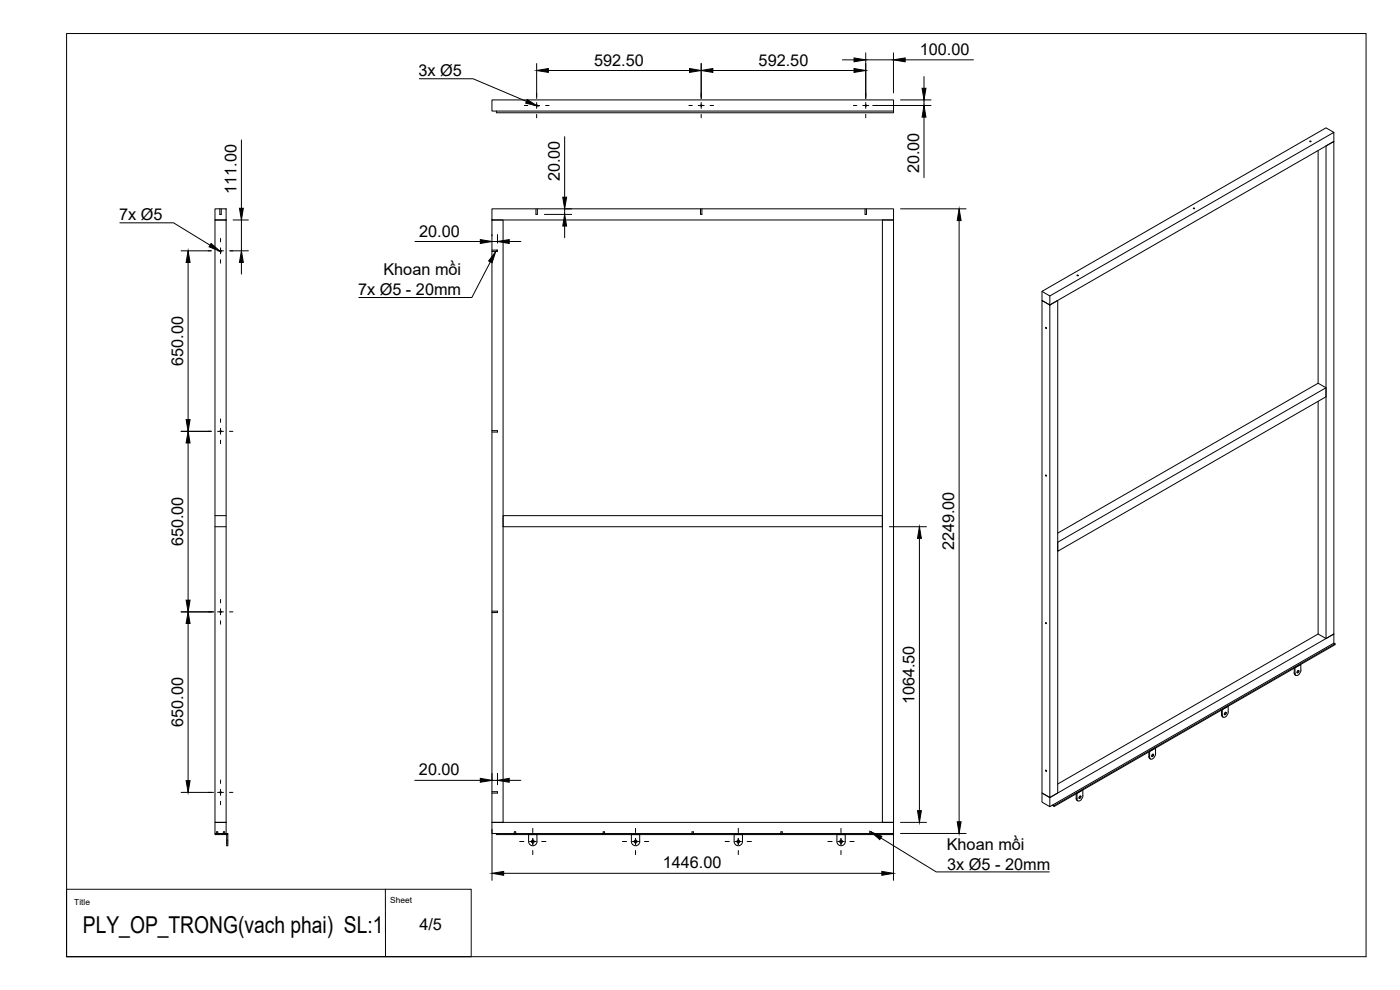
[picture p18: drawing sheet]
<svg xmlns="http://www.w3.org/2000/svg" width="420mm" height="297mm" viewBox="0 0 420 297" stroke-linecap="round" stroke-linejoin="round" font-family="sans-serif">
<defs><g id="words">
<text font-size="7" x="24.9" y="279.9">PLY_OP_TRONG(vach phai) SL:1</text>
<g font-size="4.9">
<text x="276" y="16.5">100.00</text>
<text x="125.6" y="22.9">3x Ø5</text>
<text x="178.3" y="19.7">592.50</text>
<text x="227.7" y="19.7">592.50</text>
<text x="275.8" y="52.1" transform="rotate(-90 275.8 52.1)">20.00</text>
<text x="71" y="58.1" transform="rotate(-90 71 58.1)">111.00</text>
<text x="168" y="54.4" transform="rotate(-90 168 54.4)">20.00</text>
<text x="35.7" y="66.2">7x Ø5</text>
<text x="125.8" y="71">20.00</text>
<text x="115.1" y="82.6">Khoan mồi</text>
<text x="107.4" y="88.6">7x Ø5 - 20mm</text>
<text x="55" y="109.8" transform="rotate(-90 55 109.8)">650.00</text>
<text x="55" y="163.9" transform="rotate(-90 55 163.9)">650.00</text>
<text x="286.4" y="165.2" transform="rotate(-90 286.4 165.2)">2249.00</text>
<text x="274.5" y="211.4" transform="rotate(-90 274.5 211.4)">1064.50</text>
<text x="55" y="218.1" transform="rotate(-90 55 218.1)">650.00</text>
<text x="125.7" y="232.7">20.00</text>
<text x="284.1" y="254.9">Khoan mồi</text>
<text x="198.9" y="260.6">1446.00</text>
<text x="284.3" y="260.9">3x Ø5 - 20mm</text>
<text x="125.9" y="279.1">4/5</text>
</g>
<g font-size="2.5">
<text x="22.3" y="271.5">Title</text>
<text x="117.1" y="270.9">Sheet</text>
</g>
</g></defs>
<!-- layer: Visible -->
<g fill="none" stroke="#000" stroke-width=".3">
<path d="M147.6 30h120.6v3.3h-120.6zM149 33.3v.5h119.2v-.5M400.3 39.7l-85.2 49.1-2.4-1.4 85.3-49 2.3 1.3v2.7l-85.2 49.1v147.8l-2.4-1.4v-147.7l2.4 1.3 2.3-1.3v147.7l-2.3 1.4M393.1 42.3l.3 .1-.3 .1zM395.6 45.2v69.8M64.5 66h3.4v180.7h-3.4zM64.5 62.7h3.4v3.3h-3.4zM147.6 66h3.4v180.7h-3.4zM147.6 62.7h120.6v3.3h-120.6zM264.8 66h3.4v180.7h-3.4zM358.2 62.4l.3 .1-.3 .1zM312.7 87.4v2.8l2.4 1.3v-2.7"/>
<path d="M313.8 98.2l.2 .4zM323.3 82.5l.3 .1-.3 .1zM398 116.3l-80.6 46.4v2.7l80.6-46.4v-2.7l-2.4-1.3-78.2 45M395.6 120.4v69.8l2.4 1.4 2.3-1.4v-147.8l-2.3 1.4v147.8M151 154.7h113.8v3.3h-113.8zM313.8 142.5l.2 .4zM313.8 186.8l.2 .3zM395.6 190.2l-78.2 45M400.3 193l.4 .2v.2l-84.3 48.6M400.7 193.2l-84.3 48.5M366.6 213v1.5M366.6 214.5l.1 .4 .4 .3"/>
<path d="M366.8 212.9l1.8-1a3.4 3.4 0 0 1-.4 2.7l-.2 .3a.65 .65 0 0 1-1.1 .1zM367.6 213.9l.3-.2 .1 .2-.4 .6zM367.8 213.7l-.4 .6M388.4 200.5v1.7l.5 .4M389.4 201.3l.3-.1 .1 .2-.4 .5zM389.6 201.1l-.4 .7M390.4 201l-.6 1.4a.65 .65 0 0 1-1.1 0l-.1-2.1 1.8-1v1.7M312.7 237.9l2.4 1.4v2.7l-2.4-1.3zM313.8 231.1l.2 .3zM315.1 239.3l85.2-49.1v2.8l-85.2 49M323 238.2v1.6l.5 .5M324 239l.3-.2 .1 .2-.4 .6z"/>
<path d="M324.2 238.8l-.4 .7M325 238.7l-.6 1.3a.65 .65 0 0 1-1.1 .1l-.1-2.1 1.8-1v1.7M344.8 225.6v1.7l.5 .4M345 227.2l.1 .3a1.08 1.08 0 0 0 1.2 0 1.08 1.08 0 0 0 .5-1v-2l-1.8 1v1.7M345.8 226.4l.3-.1 .1 .2-.4 .5zM346 226.3l-.4 .6M64.5 246.7h3.4v3.4h-3.4zM64.5 250.1v.3h3.9v-.3h-.5M68 250.4v3.4h.4v-3.4M149 250.1h-1.4v-3.4h120.6v3.4M149 250.1h119.2v.3h-119.2zM158.6 250.4h2.5v2.1a1.25 1.25 0 0 1-1.2 1.3 1.25 1.25 0 0 1-1.3-1.3z"/>
<path d="M189.5 250.4h2.5v2.1a1.25 1.25 0 0 1-1.3 1.3 1.25 1.25 0 0 1-1.2-1.3zM220.3 250.4h2.5v2.1a1.25 1.25 0 0 1-1.2 1.3 1.25 1.25 0 0 1-1.3-1.3zM251.2 250.4h2.5v2.1a1.25 1.25 0 0 1-1.3 1.3 1.25 1.25 0 0 1-1.2-1.3zM315.8 241.6l.6 .4v-.3M316 241.5l.4 .2"/>
<circle cx="161.1" cy="31.6" r=".2"/>
<circle cx="210.4" cy="31.6" r=".2"/>
<circle cx="259.8" cy="31.6" r=".2"/>
<circle cx="66.2" cy="75.2" r=".2"/>
<circle cx="66.2" cy="129.4" r=".2"/>
<circle cx="66.2" cy="183.6" r=".2"/>
<circle cx="66.2" cy="237.7" r=".2"/>
<circle cx="159.9" cy="252.5" r=".43"/>
<circle cx="190.7" cy="252.5" r=".43"/>
<circle cx="221.6" cy="252.5" r=".43"/>
<circle cx="252.4" cy="252.5" r=".43"/>
</g>
<!-- layer: Hidden -->
<g fill="none" stroke="#000" stroke-width=".3">
<path d="M66 62.7v1.6h.4v-1.6M147.6 75h1.7v.4h-1.7M160.8 62.7v1.6h.5v-1.6M210.2 62.7v1.6h.5v-1.6M259.6 62.7v1.6h.4v-1.6M147.6 129.2h1.7v.4h-1.7M64.5 154.7h3.4M64.5 158h3.4M147.6 183.4h1.7v.4h-1.7M147.6 237.5h1.7v.5h-1.7M64.9 250.1v-.5h.5v.5M64.9 250.1h.5"/>
<path d="M64.9 250.1l-.3 .3M65.4 250.1l.3 .3M67 250.1v-.5h.4v.5M67 250.1h.4M67 250.1l-.3 .3M67.4 250.1l.3 .3M68 252.9h.4M68 252.1h.4M154.3 250.1v-.5h.5v.5M154.3 250.1h.5M154.3 250.1l-.2 .3M154.8 250.1l.3 .3"/>
<path d="M181 250.1v-.5h.4v.5M181 250.1h.4M181 250.1l-.3 .3M181.4 250.1l.3 .3M207.7 250.1v-.5h.4v.5M207.7 250.1h.4M207.7 250.1l-.3 .3M208.1 250.1l.3 .3M234.4 250.1v-.5h.4v.5M234.4 250.1h.4M234.4 250.1l-.3 .3M234.8 250.1l.3 .3"/>
<path d="M261 250.1v-.5h.5v.5M261 250.1h.5M261 250.1l-.3 .3M261.5 250.1l.2 .3"/>
</g>
<!-- layer: Visible Narrow -->
<path d="M366.6 214.5l.2 .1M388.4 201.9l.2 .2M323 239.6l.2 .1M344.8 227l.2 .2" fill="none" stroke="#000" stroke-width=".3"/>
<!-- layer: BORDER -->
<path d="M20 10.1h390v276.9h-390z" fill="none" stroke="#000" stroke-width=".3"/>
<!-- layer: TITLEBLOCK -->
<path d="M20 266.8h121.4v20.2h-121.4zM115.7 266.8v20.2" fill="none" stroke="#000" stroke-width=".3"/>
<!-- layer: Smart Centers -->
<g fill="none" stroke="#000" stroke-width=".3">
<path d="M157.4 31.7h1M160.2 31.7h1.8M161.1 27.9v1.1M161.1 30.8v1.7M161.1 34.3v1.1M163.7 31.7h1.1M206.7 31.7h1.1M209.5 31.7h1.8M210.4 27.9v1.1M210.4 30.8v1.7M210.4 34.3v1.1M213.1 31.7h1"/>
<path d="M256.1 31.7h1M258.9 31.7h1.8M259.8 27.9v1.1M259.8 30.8v1.7M259.8 34.3v1.1M262.5 31.7h1M62.5 75.3h1M65.3 75.3h1.8M66.2 71.5v1.1M66.2 74.4v1.7M66.2 77.9v1.1M68.9 75.3h1"/>
<path d="M62.5 129.4h1M65.3 129.4h1.8M66.2 125.7v1M66.2 128.5v1.8M66.2 132.1v1M68.9 129.4h1M66.2 179.9v1M62.5 183.6h1M65.3 183.6h1.8M66.2 182.7v1.8M66.2 186.3v1M68.9 183.6h1"/>
<path d="M62.5 237.8h1M65.3 237.8h1.8M66.2 234v1.1M66.2 236.8v1.8M68.9 237.8h1M66.2 240.4v1.1M156 252.5h1.2M159 252.5h1.8M159.9 248.5v1.3M159.9 251.6v1.8M159.9 255.2v1.2M162.6 252.5h1.2"/>
<path d="M186.8 252.5h1.2M189.8 252.5h1.8M190.7 248.5v1.3M190.7 251.6v1.8M190.7 255.2v1.2M193.4 252.5h1.3M217.6 252.5h1.3M220.7 252.5h1.8M221.6 248.5v1.3M221.6 251.6v1.8M221.6 255.2v1.2M224.2 252.5h1.3"/>
<path d="M248.5 252.5h1.2M251.5 252.5h1.8M252.4 248.5v1.3M252.4 251.6v1.8M252.4 255.2v1.2M255.1 252.5h1.2"/>
</g>
<!-- layer: FD_Dimensions -->
<g fill="none" stroke="#000" stroke-width=".3">
<path d="M161.1 19.1v10.5M210.4 19.1v10.5M252.8 18h3.5M259.8 15.9v13.7M259.8 18h8.3M268.1 15.9v12M271.7 18h20.4M164.6 21.2h42.3M213.9 21.2h42.4M261.9 31.7h17.5M270.3 30h9.1M277.3 23v3.5"/>
<path d="M277.3 30v1.7M277.3 35.1v18.2M72.5 42v20.5M169.5 41v18.2M54.4 75.3h8.8M56.5 78.7v47.2M69.2 75.3h5.3M70 66h4.5M72.5 66v9.3M72.5 78.7v3.5M124.5 72.5h19.6M147.7 70.4v.4"/>
<path d="M147.7 72.5h1.6M149.3 70.4v2.5M152.8 72.5h3.5M163.4 64.3h8.2M169.5 62.7v1.6M169.5 67.8v3.5M169.7 62.7h1.9M270.3 62.7h19.6M287.8 66.2v180.4M54.4 129.4h8.8M56.5 132.9v47.2M266.9 158h11.1"/>
<path d="M275.9 161.5v81.7M54.4 183.6h9.7M56.5 187.1v47.1M54.4 237.8h9.7M124.5 234.1h19.6M147.7 232v2.2l1.6-.1M149.3 232v3.4M152.8 234.1h3.5M147.7 248.8v15.3M268.1 248.8v15.3M270.3 246.7h7.7M270.3 250.1h19.6"/>
<path d="M151.2 262h113.4"/>
</g>
<g fill="#000" stroke="#000" stroke-width=".3">
<path d="M256.3 17.4l3.5 .6-3.5 .5zM268.1 18l3.6-.6v1.1zM161.1 21.2l3.5-.6v1.1zM206.9 20.6l3.5 .6-3.5 .5zM210.4 21.2l3.5-.6v1.1zM256.3 20.6l3.5 .6-3.5 .5zM276.7 26.5h1.2l-.6 3.5zM277.3 31.7l.6 3.4h-1.2zM168.9 59.2h1.2l-.6 3.5zM56.5 75.3l.5 3.4h-1.1zM72.5 75.3l.5 3.4h-1.1zM71.9 62.5h1.1l-.5 3.5z"/>
<path d="M144.1 71.9l3.6 .6-3.6 .6zM149.3 72.5l3.5-.6v1.2zM169.5 64.3l.6 3.5h-1.2zM287.8 62.7l.6 3.5h-1.1zM55.9 125.9h1.1l-.5 3.5zM56.5 129.4l.5 3.5h-1.1zM275.9 158l.6 3.5h-1.1zM55.9 180.1h1.1l-.5 3.5zM56.5 183.6l.5 3.5h-1.1zM55.9 234.2h1.1l-.5 3.6zM144.1 233.5l3.6 .6-3.6 .6zM149.3 234.1l3.5-.6v1.2z"/>
<path d="M275.4 243.2h1.1l-.6 3.5zM287.3 246.6h1.1l-.6 3.5zM147.7 262l3.5-.5v1.1zM264.6 261.5l3.5 .5-3.5 .6z"/>
</g>
<!-- layer: Leaders -->
<path d="M158.2 29.9l3 1.9-3.4-.8zM63.4 73.1l2.6 2.3-3.3-1.4zM148.8 75.5l-1.1 3.3-1.1-.5zM261.4 249.6l3.2 1.3-.6 1z" fill="#000" stroke="#000" stroke-width=".3"/>
<path d="M125.8 23.6h16.2l16 6.8M36 66.9h16.1l10.9 6.7M147.2 78.6l-5.6 10.7h-33.9M264.3 251.4l16.7 10.2h33.9" fill="none" stroke="#000" stroke-width=".3"/>
<use href="#words"/>
</svg>
